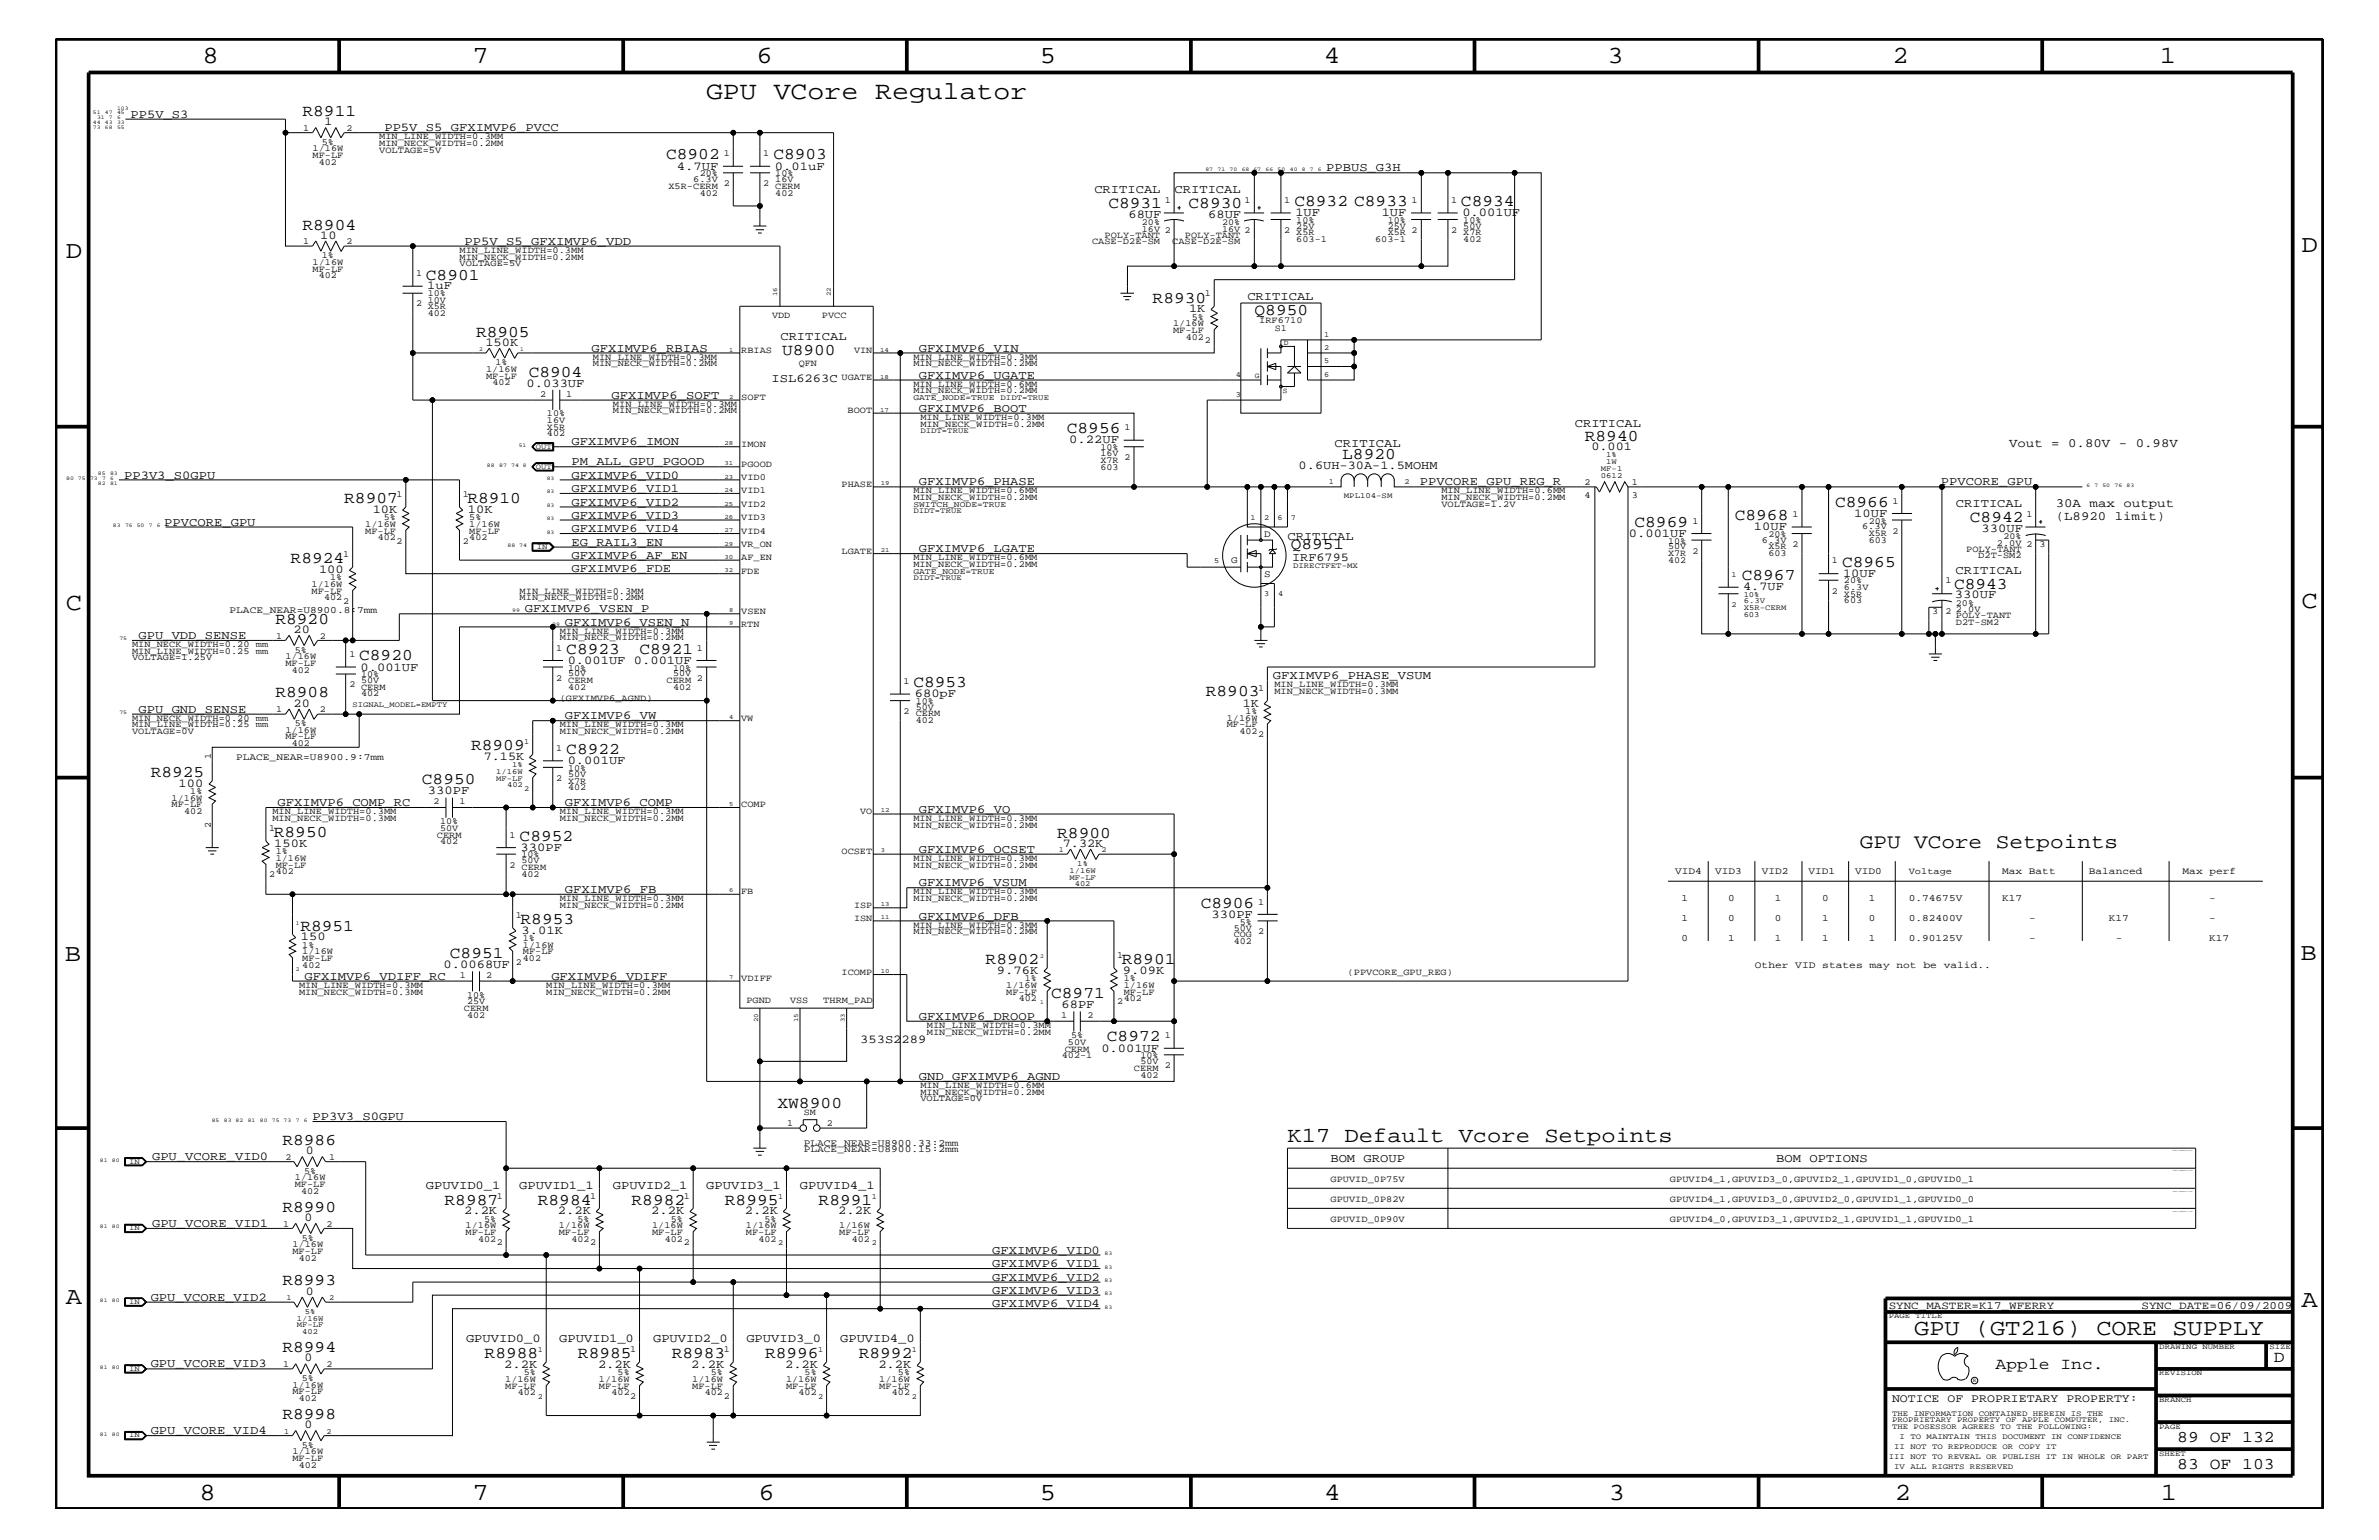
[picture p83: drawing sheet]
<svg xmlns="http://www.w3.org/2000/svg" width="432mm" height="279mm" viewBox="0 0 432 279" stroke-linecap="round" stroke-linejoin="round" font-family="sans-serif">
<defs><g id="words">
<text font-size="4.6" x="128.1" y="18">GPU VCore Regulator</text>
<g font-size="4.5">
<text x="36.7" y="11.5">8</text>
<text x="85.8" y="11.5">7</text>
<text x="137.3" y="11.5">6</text>
<text x="188.7" y="11.5">5</text>
<text x="240.3" y="11.5">4</text>
<text x="291.8" y="11.5">3</text>
<text x="343.5" y="11.5">2</text>
<text x="392" y="11.5">1</text>
<text x="11.9" y="46.8">D</text>
<text x="417.7" y="45.7">D</text>
<text x="11.9" y="110.6">C</text>
<text x="417.7" y="110.3">C</text>
<text x="11.8" y="174.3">B</text>
<text x="417.6" y="174.2">B</text>
<text x="11.9" y="236.7">A</text>
<text x="417.7" y="237.1">A</text>
<text x="36.2" y="272.1">8</text>
<text x="85.8" y="272.1">7</text>
<text x="137.7" y="272.1">6</text>
<text x="188.7" y="272.1">5</text>
<text x="240.4" y="272.1">4</text>
<text x="292" y="272.1">3</text>
<text x="343.9" y="272.1">2</text>
<text x="392.2" y="272.1">1</text>
</g>
<text font-size="4.1" x="347.4" y="242.3">GPU (GT216) CORE SUPPLY</text>
<text font-size="3.9" x="233.7" y="207.1">K17 Default Vcore Setpoints</text>
<text font-size="3.7" x="337.6" y="153.8">GPU VCore Setpoints</text>
<g font-size="3">
<text x="54.9" y="21">R8911</text>
<text x="120.9" y="28.9">C8902</text>
<text x="140.4" y="28.9">C8903</text>
<text x="54.9" y="41.7">R8904</text>
<text x="201.2" y="37.8">C8931</text>
<text x="215.7" y="37.8">C8930</text>
<text x="234.9" y="37.4">C8932 C8933</text>
<text x="265.2" y="37.4">C8934</text>
<text x="77.3" y="50.7">C8901</text>
<text x="209.2" y="54.9">R8930</text>
<text x="227.7" y="57.2">Q8950</text>
<text x="86.4" y="61.1">R8905</text>
<text x="141.9" y="64.5">U8900</text>
<text x="96" y="68.4">C8904</text>
<text x="193.6" y="78.6">C8956</text>
<text x="243.6" y="83.3">L8920</text>
<text x="287.7" y="80">R8940</text>
<text x="62.5" y="91.2">R8907</text>
<text x="84.8" y="91.2">R8910</text>
<text x="296.7" y="95.6">C8969</text>
<text x="314.9" y="94.3">C8968</text>
<text x="333.1" y="92">C8966</text>
<text x="357.5" y="94.8">C8942</text>
<text x="234.3" y="99.7">Q8951</text>
<text x="52.7" y="102.1">R8924</text>
<text x="316.1" y="105.3">C8967</text>
<text x="334.3" y="102.9">C8965</text>
<text x="354.7" y="106.9">C8943</text>
<text x="50" y="113.1">R8920</text>
<text x="65.2" y="119.8">C8920</text>
<text x="102.8" y="118.6">C8923</text>
<text x="116.1" y="118.6">C8921</text>
<text x="165.8" y="124.7">C8953</text>
<text x="50" y="126.5">R8908</text>
<text x="218.9" y="126.4">R8903</text>
<text x="85.5" y="136.1">R8909</text>
<text x="102.8" y="136.8">C8922</text>
<text x="27.3" y="140.9">R8925</text>
<text x="76.6" y="142.3">C8950</text>
<text x="49.7" y="151.8">R8950</text>
<text x="94.3" y="152.6">C8952</text>
<text x="191.9" y="152">R8900</text>
<text x="94.5" y="167.6">R8953</text>
<text x="217.9" y="164.7">C8906</text>
<text x="54.5" y="168.9">R8951</text>
<text x="81.7" y="173.8">C8951</text>
<text x="178.9" y="174.9">R8902</text>
<text x="203.6" y="174.9">R8901</text>
<text x="190.8" y="181">C8971</text>
<text x="200.9" y="188.9">C8972</text>
<text x="141.1" y="200.9">XW8900</text>
<text x="51.3" y="207.7">R8986</text>
<text x="51.3" y="219.8">R8990</text>
<text x="80.7" y="218.6">R8987</text>
<text x="97.6" y="218.6">R8984</text>
<text x="114.6" y="218.6">R8982</text>
<text x="131.6" y="218.6">R8995</text>
<text x="148.6" y="218.6">R8991</text>
<text x="51.3" y="233.2">R8993</text>
<text x="51.3" y="245.3">R8994</text>
<text x="88" y="246.4">R8988</text>
<text x="104.9" y="246.4">R8985</text>
<text x="121.9" y="246.4">R8983</text>
<text x="138.9" y="246.4">R8996</text>
<text x="155.9" y="246.4">R8992</text>
<text x="362.2" y="248.4">Apple Inc.</text>
<text x="412.7" y="247.1">D</text>
<text x="51.3" y="257.4">R8998</text>
<text x="395.2" y="261.6">89 OF 132</text>
<text x="395.2" y="266.6">83 OF 103</text>
</g>
<g font-size="2.3">
<text x="364.7" y="81.1">Vout = 0.80V - 0.98V</text>
<text x="373.1" y="92">30A max output</text>
<text x="373.1" y="94.3">(L8920 limit)</text>
</g>
<g font-size="2.2">
<text x="23.7" y="21.4">PP5V_S3</text>
<text x="58.9" y="22.7">1</text>
<text x="69.8" y="23.8">PP5V_S5_GFXIMVP6_PVCC</text>
<text x="122.9" y="30.8">4.7UF</text>
<text x="140.6" y="30.8">0.01uF</text>
<text x="198.6" y="35">CRITICAL</text>
<text x="213.2" y="35">CRITICAL</text>
<text x="240.7" y="31.1">PPBUS_G3H</text>
<text x="204.8" y="39.5">68UF</text>
<text x="219.3" y="39.5">68UF</text>
<text x="235.1" y="39.2">1UF</text>
<text x="250.8" y="39.2">1UF</text>
<text x="265.4" y="39.2">0.001UF</text>
<text x="58.1" y="43.4">10</text>
<text x="84.3" y="44.4">PP5V_S5_GFXIMVP6_VDD</text>
<text x="77.6" y="52.5">1uF</text>
<text x="215.8" y="56.7">1K</text>
<text x="226.4" y="54.4">CRITICAL</text>
<text x="88.1" y="62.8">150K</text>
<text x="107.4" y="63.9">GFXIMVP6_RBIAS</text>
<text x="141.6" y="61.7">CRITICAL</text>
<text x="166.8" y="63.9">GFXIMVP6_VIN</text>
<text x="95.6" y="70.1">0.033UF</text>
<text x="140" y="69.4">ISL6263C</text>
<text x="166.8" y="68.7">GFXIMVP6_UGATE</text>
<text x="111" y="72.3">GFXIMVP6_SOFT</text>
<text x="166.8" y="74.7">GFXIMVP6_BOOT</text>
<text x="285.8" y="77.4">CRITICAL</text>
<text x="103.7" y="80.8">GFXIMVP6_IMON</text>
<text x="194.1" y="80.5">0.22UF</text>
<text x="242.2" y="81.1">CRITICAL</text>
<text x="288.8" y="81.6">0.001</text>
<text x="22.5" y="86.9">PP3V3_S0GPU</text>
<text x="103.7" y="86.9">GFXIMVP6_VID0</text>
<text x="103.7" y="89.3">GFXIMVP6_VID1</text>
<text x="103.7" y="84.4">PM_ALL_GPU_PGOOD</text>
<text x="166.8" y="88.1">GFXIMVP6_PHASE</text>
<text x="235.7" y="85">0.6UH-30A-1.5MOHM</text>
<text x="257.7" y="88.1">PPVCORE_GPU_REG_R</text>
<text x="352.3" y="88.1">PPVCORE_GPU</text>
<text x="29.8" y="95.4">PPVCORE_GPU</text>
<text x="67.6" y="93.1">10K</text>
<text x="84.9" y="93.1">10K</text>
<text x="103.7" y="91.7">GFXIMVP6_VID2</text>
<text x="103.7" y="94.2">GFXIMVP6_VID3</text>
<text x="336.5" y="93.8">10UF</text>
<text x="355" y="92">CRITICAL</text>
<text x="103.7" y="101.4">GFXIMVP6_AF_EN</text>
<text x="103.7" y="99">EG_RAIL3_EN</text>
<text x="103.7" y="96.5">GFXIMVP6_VID4</text>
<text x="166.8" y="100.2">GFXIMVP6_LGATE</text>
<text x="233.7" y="98">CRITICAL</text>
<text x="234.5" y="101.7">IRF6795</text>
<text x="295.7" y="97.4">0.001UF</text>
<text x="318.3" y="96.2">10UF</text>
<text x="359.7" y="96.5">330UF</text>
<text x="57.9" y="104">100</text>
<text x="103.7" y="103.8">GFXIMVP6_FDE</text>
<text x="316.4" y="107.1">4.7UF</text>
<text x="334.5" y="104.7">10UF</text>
<text x="354.9" y="104.1">CRITICAL</text>
<text x="95.2" y="111.1">GFXIMVP6_VSEN_P</text>
<text x="102.5" y="113.6">GFXIMVP6_VSEN_N</text>
<text x="354.8" y="108.6">330UF</text>
<text x="25.1" y="115.9">GPU_VDD_SENSE</text>
<text x="53.3" y="114.8">20</text>
<text x="65.4" y="121.7">0.001UF</text>
<text x="103" y="120.4">0.001UF 0.001UF</text>
<text x="231.1" y="123.2">GFXIMVP6_PHASE_VSUM</text>
<text x="25.1" y="129.3">GPU_GND_SENSE</text>
<text x="53.3" y="128.2">20</text>
<text x="102.5" y="130.5">GFXIMVP6_VW</text>
<text x="166" y="126.5">680pF</text>
<text x="225.6" y="128.2">1K</text>
<text x="87.8" y="137.9">7.15K</text>
<text x="32.4" y="142.8">100</text>
<text x="103" y="138.6">0.001UF</text>
<text x="50.4" y="146.2">GFXIMVP6_COMP_RC</text>
<text x="77.7" y="144">330PF</text>
<text x="102.5" y="146.2">GFXIMVP6_COMP</text>
<text x="166.8" y="147.5">GFXIMVP6_VO</text>
<text x="49.8" y="153.7">150K</text>
<text x="94.5" y="154.4">330PF</text>
<text x="166.8" y="154.7">GFXIMVP6_OCSET</text>
<text x="192.9" y="153.7">7.32K</text>
<text x="102.5" y="162">GFXIMVP6_FB</text>
<text x="166.8" y="160.8">GFXIMVP6_VSUM</text>
<text x="166.8" y="166.9">GFXIMVP6_DFB</text>
<text x="219.9" y="166.5">330PF</text>
<text x="54.6" y="170.6">150</text>
<text x="94.7" y="169.4">3.01K</text>
<text x="55.3" y="177.7">GFXIMVP6_VDIFF_RC</text>
<text x="80.5" y="175.6">0.0068UF</text>
<text x="100.1" y="177.7">GFXIMVP6_VDIFF</text>
<text x="180.9" y="176.7">9.76K</text>
<text x="203.8" y="176.7">9.09K</text>
<text x="166.8" y="185">GFXIMVP6_DROOP</text>
<text x="192.7" y="182.9">68PF</text>
<text x="156.1" y="189.2">353S2289</text>
<text x="199.9" y="190.8">0.001UF</text>
<text x="166.8" y="195.9">GND_GFXIMVP6_AGND</text>
<text x="56.7" y="203.2">PP3V3_S0GPU</text>
<text x="55.5" y="209.4">0</text>
<text x="27.6" y="210.5">GPU_VCORE_VID0</text>
<text x="77.3" y="215.7">GPUVID0_1</text>
<text x="94.2" y="215.7">GPUVID1_1</text>
<text x="111.3" y="215.7">GPUVID2_1</text>
<text x="128.2" y="215.7">GPUVID3_1</text>
<text x="145.2" y="215.7">GPUVID4_1</text>
<text x="241.5" y="210.8">BOM GROUP</text>
<text x="322.4" y="210.8">BOM OPTIONS</text>
<text x="55.2" y="221.5">0</text>
<text x="84.2" y="220.3">2.2K</text>
<text x="101.3" y="220.3">2.2K</text>
<text x="118.2" y="220.3">2.2K</text>
<text x="135.2" y="220.3">2.2K</text>
<text x="152.1" y="220.3">2.2K</text>
<text x="27.6" y="222.6">GPU_VCORE_VID1</text>
<text x="180.1" y="227.5">GFXIMVP6_VID0</text>
<text x="180.1" y="232.4">GFXIMVP6_VID2</text>
<text x="180.1" y="229.9">GFXIMVP6_VID1</text>
<text x="27.3" y="236">GPU_VCORE_VID2</text>
<text x="55.5" y="234.9">0</text>
<text x="180.1" y="234.7">GFXIMVP6_VID3</text>
<text x="180.1" y="237.2">GFXIMVP6_VID4</text>
<text x="84.6" y="243.5">GPUVID0_0</text>
<text x="101.5" y="243.5">GPUVID1_0</text>
<text x="118.5" y="243.5">GPUVID2_0</text>
<text x="135.5" y="243.5">GPUVID3_0</text>
<text x="152.5" y="243.5">GPUVID4_0</text>
<text x="27.3" y="248.1">GPU_VCORE_VID3</text>
<text x="55.2" y="247">0</text>
<text x="91.5" y="248.2">2.2K</text>
<text x="108.5" y="248.2">2.2K</text>
<text x="125.5" y="248.2">2.2K</text>
<text x="142.5" y="248.2">2.2K</text>
<text x="159.4" y="248.2">2.2K</text>
<text x="27.3" y="260.2">GPU_VCORE_VID4</text>
<text x="55.2" y="259.1">0</text>
</g>
<text font-size="2.1" x="343.4" y="254.4">NOTICE OF PROPRIETARY PROPERTY:</text>
<g font-size="2">
<text x="342.8" y="237.4">SYNC_MASTER=K17_WFERRY</text>
<text x="388.7" y="237.4">SYNC_DATE=06/09/2009</text>
</g>
<g font-size="1.8">
<text x="229.4" y="97.4">D</text>
<text x="223.4" y="102.2">G</text>
<text x="229.4" y="104.7">S</text>
<text x="41.7" y="111.2">PLACE_NEAR=U8900.8:7mm</text>
<text x="42.8" y="137.9">PLACE_NEAR=U8900.9:7mm</text>
<text x="304" y="158.6">VID4</text>
<text x="311.3" y="158.6">VID3</text>
<text x="319.8" y="158.6">VID2</text>
<text x="328.3" y="158.6">VID1</text>
<text x="336.7" y="158.6">VID0</text>
<text x="363.4" y="158.6">Max Batt</text>
<text x="379.1" y="158.6">Balanced</text>
<text x="396.2" y="158.6">Max perf</text>
<text x="305.2" y="163.5">1</text>
<text x="305.2" y="167.1">1</text>
<text x="313.7" y="163.5">0</text>
<text x="313.7" y="167.1">0</text>
<text x="322.2" y="167.1">0</text>
<text x="322.2" y="163.5">1</text>
<text x="330.7" y="167.1">1</text>
<text x="330.7" y="163.5">0</text>
<text x="339.2" y="163.5">1</text>
<text x="339.2" y="167.1">0</text>
<text x="346.5" y="163.5">0.74675V</text>
<text x="346.5" y="167.1">0.82400V</text>
<text x="363.4" y="163.5">K17</text>
<text x="368.3" y="167.1">-</text>
<text x="382.8" y="167.1">K17</text>
<text x="401" y="163.5">-</text>
<text x="401" y="167.1">-</text>
<text x="305.2" y="170.7">0</text>
<text x="313.7" y="170.7">1</text>
<text x="322.2" y="170.7">1</text>
<text x="330.7" y="170.7">1</text>
<text x="339.2" y="170.7">1</text>
<text x="346.5" y="170.7">0.90125V</text>
<text x="368.3" y="170.7">-</text>
<text x="384" y="170.7">-</text>
<text x="401" y="170.7">K17</text>
<text x="318.5" y="175.6">Other VID states may not be valid..</text>
<text x="145.9" y="207.9">PLACE_NEAR=U8900.33:2mm</text>
<text x="145.9" y="209.1">PLACE_NEAR=U8900.15:2mm</text>
</g>
<g font-size="1.7">
<text x="55" y="23.7">1</text>
<text x="62.9" y="23.7">2</text>
<text x="56.7" y="28.6">MF-LF</text>
<text x="56.7" y="27.5">1/16W</text>
<text x="57.9" y="29.9">402</text>
<text x="58.4" y="26.3">5%</text>
<text x="68.8" y="26.5">MIN_NECK_WIDTH=0.2MM</text>
<text x="68.8" y="27.7">VOLTAGE=5V</text>
<text x="68.8" y="25.3">MIN_LINE_WIDTH=0.3MM</text>
<text x="131.4" y="28.3">1</text>
<text x="138.5" y="28.3">1</text>
<text x="121.3" y="34.2">X5R-CERM</text>
<text x="125.8" y="33">6.3V</text>
<text x="127" y="31.9">20%</text>
<text x="127" y="35.5">402</text>
<text x="131.4" y="33.7">2</text>
<text x="138.5" y="33.7">2</text>
<text x="140.7" y="34.2">CERM</text>
<text x="140.7" y="35.5">402</text>
<text x="140.7" y="31.9">10%</text>
<text x="140.7" y="33">16V</text>
<text x="207.3" y="40.8">20%</text>
<text x="211.4" y="36.8">1</text>
<text x="221.8" y="40.8">20%</text>
<text x="225.9" y="36.8">1</text>
<text x="233.1" y="36.8">1</text>
<text x="235.3" y="40.4">10%</text>
<text x="235.3" y="41.5">25V</text>
<text x="251.9" y="41.5">25V</text>
<text x="251.9" y="40.4">10%</text>
<text x="256.2" y="36.8">1</text>
<text x="263.4" y="36.8">1</text>
<text x="265.6" y="40.4">10%</text>
<text x="265.6" y="41.5">50V</text>
<text x="55" y="44.3">1</text>
<text x="58.4" y="46.8">1%</text>
<text x="62.9" y="44.3">2</text>
<text x="83.4" y="45.9">MIN_LINE_WIDTH=0.3MM</text>
<text x="83.4" y="47.1">MIN_NECK_WIDTH=0.2MM</text>
<text x="198.2" y="44.3">CASE-D2E-SM</text>
<text x="200.5" y="43.1">POLY-TANT</text>
<text x="207.3" y="42">16V 2</text>
<text x="212.8" y="44.3">CASE-D2E-SM</text>
<text x="215.1" y="43.1">POLY-TANT</text>
<text x="221.8" y="42">16V 2</text>
<text x="233.1" y="42.3">2 X5R</text>
<text x="235.3" y="44">603-1</text>
<text x="249.6" y="44">603-1</text>
<text x="251.9" y="42.7">X5R 2</text>
<text x="263.4" y="42.3">2</text>
<text x="265.6" y="44">402</text>
<text x="265.6" y="42.7">X7R</text>
<text x="56.7" y="48">1/16W</text>
<text x="56.7" y="49.3">MF-LF</text>
<text x="57.9" y="50.5">402</text>
<text x="75.5" y="50.2">1</text>
<text x="77.6" y="53.8">10%</text>
<text x="83.4" y="48.3">VOLTAGE=5V</text>
<text x="218.7" y="53.8">1</text>
<text x="75.5" y="55.6">2</text>
<text x="77.6" y="57.3">402</text>
<text x="77.6" y="54.9">10V</text>
<text x="77.6" y="56.1">X5R</text>
<text x="140.1" y="57.7">VDD</text>
<text x="149.2" y="57.7">PVCC</text>
<text x="212.9" y="59.2">1/16W</text>
<text x="216.3" y="58">5%</text>
<text x="228.6" y="58.6">IRF6710</text>
<text x="107.6" y="65.3">MIN_LINE_WIDTH=0.3MM</text>
<text x="134.5" y="64">RBIAS</text>
<text x="155" y="64">VIN</text>
<text x="165.8" y="65.3">MIN_LINE_WIDTH=0.3MM</text>
<text x="212.9" y="60.4">MF-LF</text>
<text x="215.2" y="61.7">402</text>
<text x="218.7" y="62.3">2</text>
<text x="231.4" y="60.1">S1</text>
<text x="88.2" y="68.7">MF-LF</text>
<text x="88.2" y="67.5">1/16W</text>
<text x="89.4" y="69.9">402</text>
<text x="89.9" y="66.2">1%</text>
<text x="98" y="72">2</text>
<text x="102.8" y="72">1</text>
<text x="107.6" y="66.5">MIN_NECK_WIDTH=0.2MM</text>
<text x="145" y="66.4">QFN</text>
<text x="152.7" y="68.9">UGATE</text>
<text x="165.8" y="66.5">MIN_NECK_WIDTH=0.2MM</text>
<text x="165.8" y="70.1">MIN_LINE_WIDTH=0.6MM</text>
<text x="165.8" y="71.3">MIN_NECK_WIDTH=0.2MM</text>
<text x="99.3" y="75.6">10%</text>
<text x="99.3" y="76.8">16V</text>
<text x="111.3" y="73.8">MIN_LINE_WIDTH=0.3MM</text>
<text x="111.3" y="75">MIN_NECK_WIDTH=0.2MM</text>
<text x="134.5" y="72.6">SOFT</text>
<text x="153.8" y="75">BOOT</text>
<text x="167" y="76.2">MIN_LINE_WIDTH=0.3MM</text>
<text x="167" y="77.4">MIN_NECK_WIDTH=0.2MM</text>
<text x="99.3" y="78">X5R</text>
<text x="99.3" y="79.2">402</text>
<text x="134.5" y="81.1">IMON</text>
<text x="199.7" y="81.6">10%</text>
<text x="199.7" y="83.9">X7R</text>
<text x="199.7" y="82.7">16V</text>
<text x="204.1" y="78">1</text>
<text x="204.1" y="83.5">2</text>
<text x="134.5" y="84.7">PGOOD</text>
<text x="134.5" y="89.5">VID1</text>
<text x="134.5" y="87.1">VID0</text>
<text x="152.7" y="88.3">PHASE</text>
<text x="165.8" y="89.5">MIN_LINE_WIDTH=0.6MM</text>
<text x="199.7" y="85.2">603</text>
<text x="261.6" y="89.5">MIN_LINE_WIDTH=0.6MM</text>
<text x="287.6" y="88">2</text>
<text x="296.2" y="88">1</text>
<text x="66.3" y="95.6">1/16W</text>
<text x="69.7" y="94.3">5%</text>
<text x="72" y="90.1">1</text>
<text x="84" y="90.1">1</text>
<text x="85.2" y="94.3">5%</text>
<text x="85.2" y="95.6">1/16W</text>
<text x="134.5" y="94.3">VID3</text>
<text x="134.5" y="92">VID2</text>
<text x="165.8" y="90.7">MIN_NECK_WIDTH=0.2MM</text>
<text x="261.6" y="90.7">MIN_NECK_WIDTH=0.2MM</text>
<text x="261.6" y="92">VOLTAGE=1.2V</text>
<text x="287.6" y="90.3">4</text>
<text x="296.2" y="90.3">3</text>
<text x="307.2" y="95">1</text>
<text x="325.4" y="93.8">1</text>
<text x="339.2" y="95">20%</text>
<text x="343.5" y="91.4">1</text>
<text x="367.8" y="93.8">1</text>
<text x="62.3" y="101">1</text>
<text x="66.3" y="96.8">MF-LF</text>
<text x="68.6" y="98">402</text>
<text x="72" y="98.7">2</text>
<text x="84" y="98.7">2</text>
<text x="85.2" y="96.8">MF-LF</text>
<text x="85.2" y="98">402</text>
<text x="134.5" y="101.6">AF_EN</text>
<text x="134.5" y="99.3">VR_ON</text>
<text x="134.5" y="96.8">VID4</text>
<text x="152.7" y="100.4">LGATE</text>
<text x="165.8" y="101.6">MIN_LINE_WIDTH=0.6MM</text>
<text x="302.8" y="98.7">10%</text>
<text x="302.8" y="99.7">50V</text>
<text x="302.8" y="101">X7R</text>
<text x="307.2" y="100.4">2</text>
<text x="319.8" y="98.5">6.3V</text>
<text x="321" y="97.4">20%</text>
<text x="321" y="99.7">X5R 2</text>
<text x="321" y="101">603</text>
<text x="338" y="96">6.3V</text>
<text x="339.2" y="97.3">X5R</text>
<text x="339.2" y="98.5">603</text>
<text x="343.5" y="96.8">2</text>
<text x="356.9" y="100.1">POLY-TANT</text>
<text x="359.1" y="101.3">D2T-SM2</text>
<text x="362.5" y="99">2.0V 2</text>
<text x="363.6" y="97.7">20%</text>
<text x="370.2" y="99.3">3</text>
<text x="56.6" y="107.7">MF-LF</text>
<text x="56.6" y="106.5">1/16W</text>
<text x="59.9" y="105.3">1%</text>
<text x="94.3" y="107.7">MIN_LINE_WIDTH=0.3MM</text>
<text x="134.5" y="104.1">FDE</text>
<text x="165.8" y="102.9">MIN_NECK_WIDTH=0.2MM</text>
<text x="302.8" y="102.1">402</text>
<text x="332.5" y="102.2">1</text>
<text x="332.5" y="107.7">2</text>
<text x="334.7" y="105.9">20%</text>
<text x="334.7" y="107">6.3V</text>
<text x="353.1" y="105.9">1</text>
<text x="58.8" y="108.9">402</text>
<text x="62.3" y="109.5">2</text>
<text x="94.3" y="108.9">MIN_NECK_WIDTH=0.2MM</text>
<text x="134.5" y="113.7">RTN</text>
<text x="134.5" y="111.4">VSEN</text>
<text x="334.7" y="108.2">X5R</text>
<text x="334.7" y="109.4">603</text>
<text x="350.7" y="111.4">3</text>
<text x="353.1" y="111.4">2</text>
<text x="355" y="112.2">POLY-TANT</text>
<text x="355" y="113.4">D2T-SM2</text>
<text x="355" y="109.9">20%</text>
<text x="355" y="111.1">2.0V</text>
<text x="24" y="119.8">VOLTAGE=1.25V</text>
<text x="24" y="117.4">MIN_NECK_WIDTH=0.20 mm</text>
<text x="24" y="118.6">MIN_LINE_WIDTH=0.25 mm</text>
<text x="50.1" y="115.9">1</text>
<text x="51.8" y="119.6">1/16W</text>
<text x="53.5" y="118.4">5%</text>
<text x="58.1" y="115.9">2</text>
<text x="63.4" y="119.2">1</text>
<text x="100.9" y="118.1">1</text>
<text x="101.6" y="115">MIN_LINE_WIDTH=0.3MM</text>
<text x="101.6" y="116.2">MIN_NECK_WIDTH=0.2MM</text>
<text x="126.5" y="118.1">1</text>
<text x="51.8" y="120.8">MF-LF</text>
<text x="53" y="122">402</text>
<text x="63.4" y="124.7">2</text>
<text x="65.5" y="122.9">10%</text>
<text x="65.5" y="125.2">CERM</text>
<text x="65.5" y="124">50V</text>
<text x="100.9" y="123.5">2</text>
<text x="103.1" y="124">CERM</text>
<text x="103.1" y="121.7">10%</text>
<text x="103.1" y="122.7">50V</text>
<text x="103.1" y="125.2">402</text>
<text x="121" y="124">CERM</text>
<text x="122.2" y="125.2">402</text>
<text x="122.2" y="121.7">10%</text>
<text x="122.2" y="122.7">50V</text>
<text x="126.5" y="123.5">2</text>
<text x="164" y="124.1">1</text>
<text x="228.3" y="125.3">1</text>
<text x="231.3" y="125.9">MIN_NECK_WIDTH=0.3MM</text>
<text x="231.3" y="124.7">MIN_LINE_WIDTH=0.3MM</text>
<text x="24" y="130.8">MIN_NECK_WIDTH=0.20 mm</text>
<text x="24" y="131.9">MIN_LINE_WIDTH=0.25 mm</text>
<text x="50.1" y="129.1">1</text>
<text x="53.5" y="131.7">5%</text>
<text x="58.1" y="129.1">2</text>
<text x="65.5" y="126.4">402</text>
<text x="101.6" y="127.1">(GFXIMVP6_AGND)</text>
<text x="101.6" y="131.9">MIN_LINE_WIDTH=0.3MM</text>
<text x="134.5" y="130.8">VW</text>
<text x="164" y="129.6">2</text>
<text x="166.2" y="127.7">10%</text>
<text x="166.2" y="130">CERM</text>
<text x="166.2" y="128.8">50V</text>
<text x="166.2" y="131.3">402</text>
<text x="222.7" y="131.9">MF-LF</text>
<text x="222.7" y="130.8">1/16W</text>
<text x="226.1" y="129.6">1%</text>
<text x="24" y="133.2">VOLTAGE=0V</text>
<text x="38.3" y="137.8" transform="rotate(-90 38.3 137.8)">1</text>
<text x="51.8" y="134.1">MF-LF</text>
<text x="51.8" y="133">1/16W</text>
<text x="53" y="135.3">402</text>
<text x="100.9" y="136.2">1</text>
<text x="101.6" y="133.2">MIN_NECK_WIDTH=0.2MM</text>
<text x="225" y="133.2">402</text>
<text x="228.3" y="133.8">2</text>
<text x="100.9" y="141.7">2</text>
<text x="103.1" y="142.2">X7R</text>
<text x="103.1" y="143.4">402</text>
<text x="103.1" y="139.8">10%</text>
<text x="103.1" y="140.9">50V</text>
<text x="31.2" y="145.3">1/16W</text>
<text x="31.2" y="146.5">MF-LF</text>
<text x="33.4" y="147.7">402</text>
<text x="34.5" y="144">1%</text>
<text x="49.4" y="147.7">MIN_LINE_WIDTH=0.3MM</text>
<text x="49.4" y="149">MIN_NECK_WIDTH=0.3MM</text>
<text x="78.7" y="145.9">2</text>
<text x="79.9" y="149.5">10%</text>
<text x="83.4" y="145.9">1</text>
<text x="101.6" y="149">MIN_NECK_WIDTH=0.2MM</text>
<text x="101.6" y="147.7">MIN_LINE_WIDTH=0.3MM</text>
<text x="134.5" y="146.5">COMP</text>
<text x="156.1" y="147.7">VO</text>
<text x="165.8" y="149">MIN_LINE_WIDTH=0.3MM</text>
<text x="38.3" y="150.3" transform="rotate(-90 38.3 150.3)">2</text>
<text x="48.9" y="150.7">1</text>
<text x="50" y="155">1%</text>
<text x="79.3" y="152">CERM</text>
<text x="79.9" y="150.7">50V</text>
<text x="79.9" y="153.2">402</text>
<text x="92.5" y="152">1</text>
<text x="94.7" y="155.6">10%</text>
<text x="152.7" y="155">OCSET</text>
<text x="165.8" y="150.1">MIN_NECK_WIDTH=0.2MM</text>
<text x="48.9" y="159.2">2</text>
<text x="50" y="157.4">MF-LF</text>
<text x="50" y="158.6">402</text>
<text x="50" y="156.2">1/16W</text>
<text x="92.5" y="157.4">2</text>
<text x="94.7" y="159.1">402</text>
<text x="94.7" y="156.7">50V</text>
<text x="94.7" y="157.9">CERM</text>
<text x="165.8" y="157.4">MIN_NECK_WIDTH=0.2MM</text>
<text x="165.8" y="156.2">MIN_LINE_WIDTH=0.3MM</text>
<text x="346.5" y="158.6">Voltage</text>
<text x="93.6" y="166.5">1</text>
<text x="101.6" y="164.7">MIN_NECK_WIDTH=0.2MM</text>
<text x="101.6" y="163.5">MIN_LINE_WIDTH=0.3MM</text>
<text x="134.5" y="162.2">FB</text>
<text x="155" y="167.1">ISN</text>
<text x="155" y="164.7">ISP</text>
<text x="165.8" y="162.2">MIN_LINE_WIDTH=0.3MM</text>
<text x="165.8" y="163.5">MIN_NECK_WIDTH=0.2MM</text>
<text x="225" y="167.8">5%</text>
<text x="228.3" y="164.1">1</text>
<text x="54.9" y="173.2">1/16W</text>
<text x="54.9" y="172">1%</text>
<text x="94.9" y="172">1/16W</text>
<text x="94.9" y="170.7">1%</text>
<text x="94.9" y="173.2">MF-LF</text>
<text x="165.8" y="168.3">MIN_LINE_WIDTH=0.3MM</text>
<text x="165.8" y="169.5">MIN_NECK_WIDTH=0.2MM</text>
<text x="202.8" y="173.8">1</text>
<text x="223.9" y="168.9">50V</text>
<text x="223.9" y="170">COG</text>
<text x="223.9" y="171.2">402</text>
<text x="228.3" y="169.5">2</text>
<text x="54.3" y="179.3">MIN_LINE_WIDTH=0.3MM</text>
<text x="54.9" y="174.4">MF-LF</text>
<text x="54.9" y="175.6">402</text>
<text x="83.5" y="177.4">1</text>
<text x="88.2" y="177.4">2</text>
<text x="93.6" y="175">2</text>
<text x="94.9" y="174.4">402</text>
<text x="99.1" y="179.3">MIN_LINE_WIDTH=0.3MM</text>
<text x="134.5" y="178">VDIFF</text>
<text x="152.7" y="176.8">ICOMP</text>
<text x="182.6" y="179.3">1/16W</text>
<text x="186" y="178">1%</text>
<text x="204" y="179.3">1/16W</text>
<text x="204" y="178">1%</text>
<text x="244.6" y="176.8">(PPVCORE_GPU_REG)</text>
<text x="54.3" y="180.5">MIN_NECK_WIDTH=0.3MM</text>
<text x="84.2" y="183.5">CERM</text>
<text x="84.8" y="182.2">25V</text>
<text x="84.8" y="181">10%</text>
<text x="84.8" y="184.7">402</text>
<text x="99.1" y="180.5">MIN_NECK_WIDTH=0.2MM</text>
<text x="135.5" y="182.1">PGND</text>
<text x="143.4" y="182.1">VSS</text>
<text x="149.4" y="182.1">THRM_PAD</text>
<text x="182.6" y="180.5">MF-LF</text>
<text x="184.9" y="181.6">402</text>
<text x="192.6" y="184.7">1</text>
<text x="197.4" y="184.7">2</text>
<text x="202.8" y="182.2">2</text>
<text x="204" y="180.5">MF-LF</text>
<text x="204" y="181.6">402</text>
<text x="168.2" y="187.7">MIN_NECK_WIDTH=0.2MM</text>
<text x="168.2" y="186.5">MIN_LINE_WIDTH=0.3MM</text>
<text x="192.7" y="192">402-1</text>
<text x="193.3" y="190.8">CERM</text>
<text x="193.8" y="189.5">50V</text>
<text x="194.4" y="188.3">5%</text>
<text x="207" y="192">10%</text>
<text x="211.4" y="188.3">1</text>
<text x="167" y="197.4">MIN_LINE_WIDTH=0.6MM</text>
<text x="205.8" y="194.3">CERM</text>
<text x="207" y="193.1">50V</text>
<text x="207" y="195.5">402</text>
<text x="211.4" y="193.7">2</text>
<text x="145.9" y="202.3">SM</text>
<text x="167" y="199.8">VOLTAGE=0V</text>
<text x="167" y="198.7">MIN_NECK_WIDTH=0.2MM</text>
<text x="142.9" y="204.3">1</text>
<text x="150.1" y="204.3">2</text>
<text x="51.8" y="210.4">2</text>
<text x="53.5" y="214.2">1/16W</text>
<text x="53.5" y="215.3">MF-LF</text>
<text x="55.2" y="213">5%</text>
<text x="59.8" y="210.4">1</text>
<text x="241.5" y="214.4">GPUVID_0P75V</text>
<text x="303.1" y="214.4">GPUVID4_1,GPUVID3_0,GPUVID2_1,GPUVID1_0,GPUVID0_1</text>
<text x="54.7" y="216.6">402</text>
<text x="87.9" y="221.7">5%</text>
<text x="90.2" y="217.5">1</text>
<text x="104.8" y="221.7">5%</text>
<text x="107.1" y="217.5">1</text>
<text x="121.8" y="221.7">5%</text>
<text x="124.1" y="217.5">1</text>
<text x="138.8" y="221.7">5%</text>
<text x="241.5" y="221.7">GPUVID_0P90V</text>
<text x="241.5" y="218">GPUVID_0P82V</text>
<text x="303.1" y="221.7">GPUVID4_0,GPUVID3_1,GPUVID2_1,GPUVID1_1,GPUVID0_1</text>
<text x="303.1" y="218">GPUVID4_1,GPUVID3_0,GPUVID2_0,GPUVID1_1,GPUVID0_0</text>
<text x="51.4" y="222.5">1</text>
<text x="53.1" y="227.5">MF-LF</text>
<text x="53.1" y="226.3">1/16W</text>
<text x="54.8" y="225.1">5%</text>
<text x="59.3" y="222.5">2</text>
<text x="84.5" y="224.1">MF-LF</text>
<text x="84.5" y="222.9">1/16W</text>
<text x="86.8" y="225.3">402</text>
<text x="90.2" y="225.9">2</text>
<text x="101.4" y="222.9">1/16W</text>
<text x="101.4" y="224.1">MF-LF</text>
<text x="103.7" y="225.3">402</text>
<text x="107.1" y="225.9">2</text>
<text x="118.4" y="222.9">1/16W</text>
<text x="118.4" y="224.1">MF-LF</text>
<text x="120.6" y="225.3">402</text>
<text x="124.1" y="225.9">2</text>
<text x="135.4" y="224.1">MF-LF</text>
<text x="135.4" y="222.9">1/16W</text>
<text x="137.7" y="225.3">402</text>
<text x="152.3" y="222.9">1/16W</text>
<text x="152.3" y="224.1">MF-LF</text>
<text x="154.6" y="225.3">402</text>
<text x="54.2" y="228.7">402</text>
<text x="114.4" y="245.3">1</text>
<text x="131.4" y="245.3">1</text>
<text x="51.4" y="248">1</text>
<text x="53.1" y="251.7">1/16W</text>
<text x="54.8" y="250.6">5%</text>
<text x="59.3" y="248">2</text>
<text x="91.7" y="252">MF-LF</text>
<text x="91.7" y="250.7">1/16W</text>
<text x="95.1" y="249.5">5%</text>
<text x="108.7" y="252">MF-LF</text>
<text x="108.7" y="250.7">1/16W</text>
<text x="112.1" y="249.5">5%</text>
<text x="125.6" y="250.7">1/16W</text>
<text x="125.6" y="252">MF-LF</text>
<text x="129" y="249.5">5%</text>
<text x="142.7" y="250.7">1/16W</text>
<text x="142.7" y="252">MF-LF</text>
<text x="146" y="249.5">5%</text>
<text x="159.6" y="250.7">1/16W</text>
<text x="159.6" y="252">MF-LF</text>
<text x="163" y="249.5">5%</text>
<text x="53.1" y="252.9">MF-LF</text>
<text x="54.2" y="254.2">402</text>
<text x="94" y="253.2">402</text>
<text x="111" y="253.2">402</text>
<text x="114.4" y="253.8">2</text>
<text x="127.9" y="253.2">402</text>
<text x="131.4" y="253.8">2</text>
<text x="144.9" y="253.2">402</text>
<text x="161.9" y="253.2">402</text>
<text x="53.1" y="263.8">1/16W</text>
<text x="54.8" y="262.7">5%</text>
<text x="53.1" y="265">MF-LF</text>
<text x="54.2" y="266.3">402</text>
</g>
<g font-size="1.5">
<text x="165.8" y="72.6">GATE_NODE=TRUE</text>
<text x="165.8" y="92">SWITCH_NODE=TRUE</text>
<text x="165.8" y="104.1">GATE_NODE=TRUE</text>
</g>
<g font-size="1.4">
<text x="233" y="62.6">D</text>
<text x="240.4" y="63.4">2</text>
<text x="240.4" y="65.9">5</text>
<text x="240.4" y="61.1">1</text>
<text x="224.3" y="68.4">4</text>
<text x="224.3" y="72">3</text>
<text x="227.8" y="68.5">G</text>
<text x="232.8" y="71.3">S</text>
<text x="240.4" y="68.4">6</text>
<text x="181.6" y="72.6">DIDT=TRUE</text>
<text x="97.3" y="81.4">OUT</text>
<text x="167" y="78.6">DIDT=TRUE</text>
<text x="291.5" y="83">1%</text>
<text x="97.3" y="85">OUT</text>
<text x="241.2" y="87.7">1</text>
<text x="254.9" y="87.7">2</text>
<text x="290.6" y="86.6">0612</text>
<text x="290.6" y="85.4">MF-1</text>
<text x="291.5" y="84.2">1W</text>
<text x="165.8" y="93.2">DIDT=TRUE</text>
<text x="227" y="94.3">1</text>
<text x="229.4" y="94.3">2</text>
<text x="231.9" y="94.3">6</text>
<text x="234.3" y="94.3">7</text>
<text x="243.9" y="90.3">MPL104-SM</text>
<text x="97.5" y="99.6">IN</text>
<text x="165.8" y="105.3">DIDT=TRUE</text>
<text x="220.4" y="102.2">5</text>
<text x="234.7" y="103.1">DIRECTFET-MX</text>
<text x="314.3" y="104.7">1</text>
<text x="229.4" y="108.1">3</text>
<text x="232" y="108.1">4</text>
<text x="314.3" y="110.2">2</text>
<text x="316.5" y="111.9">603</text>
<text x="316.5" y="109.4">6.3V</text>
<text x="316.5" y="110.6">X5R-CERM</text>
<text x="316.5" y="108.3">10%</text>
<text x="64" y="128.3">SIGNAL_MODEL=EMPTY</text>
<text x="95.2" y="135">1</text>
<text x="90.1" y="140.4">1/16W</text>
<text x="90.1" y="141.7">MF-LF</text>
<text x="92" y="142.9">402</text>
<text x="93" y="139.2">1%</text>
<text x="95.2" y="143.5">2</text>
<text x="192.2" y="154.6">1</text>
<text x="199.9" y="154.6">2</text>
<text x="194.1" y="159.6">MF-LF</text>
<text x="194.1" y="158.4">1/16W</text>
<text x="195.1" y="160.8">402</text>
<text x="195.5" y="157.2">1%</text>
<text x="23.5" y="211.1">IN</text>
<text x="141.2" y="217.5">1</text>
<text x="158.2" y="217.5">1</text>
<text x="23.5" y="223.2">IN</text>
<text x="141.2" y="225.9">2</text>
<text x="158.2" y="225.9">2</text>
<text x="23.5" y="236.6">IN</text>
<text x="52" y="235.8">1</text>
<text x="53.9" y="239.6">1/16W</text>
<text x="55.3" y="238.4">5%</text>
<text x="59.8" y="235.8">2</text>
<text x="342.8" y="239.2">PAGE TITLE</text>
<text x="53.9" y="240.8">MF-LF</text>
<text x="54.9" y="242">402</text>
<text x="97.6" y="245.3">1</text>
<text x="148.5" y="245.3">1</text>
<text x="165.5" y="245.3">1</text>
<text x="391.9" y="244.7">DRAWING NUMBER</text>
<text x="411.9" y="244.7">SIZE</text>
<text x="23.5" y="248.7">IN</text>
<text x="391.9" y="249.5">REVISION</text>
<text x="97.6" y="253.8">2</text>
<text x="148.5" y="253.8">2</text>
<text x="165.5" y="253.8">2</text>
<text x="343.4" y="256.8">THE INFORMATION CONTAINED HEREIN IS THE</text>
<text x="391.9" y="254.4">BRANCH</text>
<text x="23.5" y="260.8">IN</text>
<text x="51.6" y="260.1">1</text>
<text x="59.3" y="260.1">2</text>
<text x="343.4" y="259.3">THE POSESSOR AGREES TO THE FOLLOWING:</text>
<text x="343.4" y="258">PROPRIETARY PROPERTY OF APPLE COMPUTER, INC.</text>
<text x="343.8" y="262.9">II NOT TO REPRODUCE OR COPY IT</text>
<text x="344.8" y="261.1">I TO MAINTAIN THIS DOCUMENT IN CONFIDENCE</text>
<text x="391.9" y="259.3">PAGE</text>
<text x="342.8" y="264.7">III NOT TO REVEAL OR PUBLISH IT IN WHOLE OR PART</text>
<text x="343.8" y="266.6">IV ALL RIGHTS RESERVED</text>
<text x="391.9" y="264.1">SHEET</text>
</g>
<g font-size="1.2">
<text x="141.1" y="53.8" transform="rotate(-90 141.1 53.8)">16</text>
<text x="150.8" y="53.8" transform="rotate(-90 150.8 53.8)">22</text>
<text x="132.3" y="63.9">1</text>
<text x="159.8" y="63.9">14</text>
<text x="159.8" y="68.7">18</text>
<text x="132.3" y="72.3">2</text>
<text x="159.8" y="74.7">17</text>
<text x="131.5" y="80.8">28</text>
<text x="131.5" y="84.4">31</text>
<text x="131.5" y="86.9">23</text>
<text x="131.5" y="89.3">24</text>
<text x="159.9" y="88">19</text>
<text x="131.5" y="91.7">25</text>
<text x="131.5" y="94.2">26</text>
<text x="131.5" y="99">29</text>
<text x="131.5" y="101.4">30</text>
<text x="131.5" y="96.5">27</text>
<text x="159.9" y="100.1">21</text>
<text x="131.5" y="103.8">32</text>
<text x="132.3" y="113.4">9</text>
<text x="132.3" y="111">8</text>
<text x="132.3" y="130.4">4</text>
<text x="132.3" y="146.2">5</text>
<text x="159.9" y="147.3">12</text>
<text x="159.9" y="154.6">3</text>
<text x="132.3" y="161.9">6</text>
<text x="159.9" y="166.7">11</text>
<text x="159.9" y="164.4">13</text>
<text x="132.3" y="177.7">7</text>
<text x="159.9" y="176.5">10</text>
<text x="137.6" y="185.4" transform="rotate(-90 137.6 185.4)">20</text>
<text x="144.9" y="185.4" transform="rotate(-90 144.9 185.4)">15</text>
<text x="153.3" y="185.4" transform="rotate(-90 153.3 185.4)">33</text>
</g>
<g font-size="1.1">
<text x="87" y="63.7">2</text>
<text x="94.4" y="63.7">1</text>
<text x="53.7" y="167.8">1</text>
<text x="188.8" y="173.8">2</text>
<text x="53.7" y="176.2">2</text>
<text x="188.8" y="182.2">1</text>
</g>
<g font-size="1">
<text x="16.8" y="22.5">44</text>
<text x="16.8" y="20.8">51</text>
<text x="16.8" y="23.4">73</text>
<text x="17.6" y="21.6">31 7</text>
<text x="19" y="22.5">43</text>
<text x="19" y="20.8">47</text>
<text x="19" y="23.4">68</text>
<text x="21.3" y="22.5">33</text>
<text x="21.3" y="21.6">6</text>
<text x="21.3" y="20.8">45</text>
<text x="21.3" y="19.9">103</text>
<text x="21.3" y="23.4">55</text>
<text x="218.8" y="31.1">87</text>
<text x="221" y="31.1">71</text>
<text x="223.2" y="31.1">70</text>
<text x="225.4" y="31.1">68 67</text>
<text x="229.7" y="31.1">66</text>
<text x="231.9" y="31.1">50</text>
<text x="234.1" y="31.1">40</text>
<text x="236.3" y="31.1">8</text>
<text x="237.7" y="31.1">7</text>
<text x="239.2" y="31.1">6</text>
<text x="94.1" y="81.1">51</text>
<text x="12" y="87.1">80 75</text>
<text x="16.3" y="87.1">73</text>
<text x="17.8" y="88">82</text>
<text x="17.8" y="86.2">85</text>
<text x="18.5" y="87.1">7</text>
<text x="20" y="88">81</text>
<text x="20" y="86.2">83</text>
<text x="20" y="87.1">6</text>
<text x="88.4" y="84.7">88</text>
<text x="90.6" y="84.7">87</text>
<text x="92.8" y="84.7">74 8</text>
<text x="99.2" y="87.1">83</text>
<text x="99.2" y="89.5">83</text>
<text x="378.7" y="88.3">6</text>
<text x="380.2" y="88.3">7</text>
<text x="381.6" y="88.3">50</text>
<text x="383.8" y="88.3">76</text>
<text x="386" y="88.3">83</text>
<text x="20.5" y="95.6">83</text>
<text x="22.7" y="95.6">76 50</text>
<text x="27" y="95.6">7</text>
<text x="28.4" y="95.6">6</text>
<text x="99.2" y="94.3">83</text>
<text x="99.2" y="92">83</text>
<text x="92.1" y="99.3">88 74</text>
<text x="99.2" y="96.8">83</text>
<text x="93" y="111.1">99</text>
<text x="100.2" y="113.6">99</text>
<text x="21.7" y="116.2">75</text>
<text x="21.7" y="129.6">75</text>
<text x="38.4" y="203.5">85</text>
<text x="40.6" y="203.5">83 82</text>
<text x="45" y="203.5">81</text>
<text x="47.2" y="203.5">80</text>
<text x="49.4" y="203.5">75 73</text>
<text x="53.7" y="203.5">7</text>
<text x="55.1" y="203.5">6</text>
<text x="18.1" y="210.8">81</text>
<text x="20.3" y="210.8">80</text>
<text x="18.1" y="222.9">81</text>
<text x="20.3" y="222.9">80</text>
<text x="200.5" y="227.7">83</text>
<text x="200.5" y="230.2">83</text>
<text x="200.5" y="232.6">83</text>
<text x="18.1" y="236.2">81</text>
<text x="20.3" y="236.2">80</text>
<text x="200.5" y="235">83</text>
<text x="200.5" y="237.4">83</text>
<text x="18.1" y="248.4">81</text>
<text x="20.3" y="248.4">80</text>
<text x="358.1" y="250.7">R</text>
<text x="18.1" y="260.5">81</text>
<text x="20.3" y="260.5">80</text>
</g>
<g font-size=".3">
<text x="394.4" y="208.9">TABLE_BOMGROUP_HEAD</text>
<text x="394.4" y="212.5">TABLE_BOMGROUP_ITEM</text>
<text x="394.4" y="216.2">TABLE_BOMGROUP_ITEM</text>
<text x="394.4" y="219.8">TABLE_BOMGROUP_ITEM</text>
</g>
</g></defs>
<g fill="none" stroke="#000" stroke-width=".18">
<path d="M22.8 21.6h29v2.5M131.2 31.4h3.7M131.2 30.2h3.7M133.1 24.1h-70.6l-.6 .9-.9-1.9-1 1.9-.9-1.9-.8 1.9-1-1.9-.6 1h-4.9v20.5h4.9l.6-.9 1 1.9 .8-1.9 .9 1.9 1-1.9 .9 1.9M133.1 31.4v6h4.8M136.1 31.4h3.7M136.1 30.2h3.7M137.9 30.2v-6.1h13.4v31.5M137.9 24.1h-4.8v6.1M137.9 31.4v9.6M211.2 38.6h3.7M213.1 39.8v8.5h-8.5v4.9"/>
<path d="M213.1 38.6v-7.2h14.6v7.2M213.7 37.7h.6M214 37.4v.6M225.8 38.6h3.6M227.7 39.8v8.5h-14.6M227.7 31.4h4.8v7.2M228.3 37.7h.6M228.5 37.4v.6M230.6 38.6h3.7M230.6 39.8h3.7M232.5 39.8v8.5h-4.8M232.5 31.4h25.5v7.2"/>
<path d="M256.1 38.6h3.7M256.1 39.8h3.7M258 39.8v8.5h4.8v-8.5M258 31.4h4.8v7.2M260.9 38.6h3.7M260.9 39.8h3.7M262.8 31.4h12.1v19.3h-54.5v4.9l-.6 .6 1.2 .6-1.2 .6 1.2 .6-1.2 .6 1.2 .6-.6 .6v4.2h-57M274.9 31.4h4.8v30.3h-47.2v2.3h-2.5M73.1 53.2h3.6M73.1 51.9h3.6M74.9 51.9v-7.3h66.7v11M74.9 53.2v19.4h25.4"/>
<path d="M74.9 44.6h-12.4l-.6 1.1M134.3 55.6h24.2v127.3h-24.2zM136.7 41h2.4M137.2 41.7h1.5M137.6 42.3h.7M203.4 53.2h2.4M203.9 53.8h1.4M204.2 54.4h.8M211.3 40.1a5.8 5.8 0 0 1 3.6 0M225.2 55h14.6v20h-14.6zM225.8 40.1a5.7 5.7 0 0 1 3.6 0M232.5 48.3h25.5"/>
<path d="M74.9 64h13.3l.6-.8 .9 1.8 1-1.8 .9 1.8 .9-1.8 .9 1.8M78.5 72.6v54.5h21.8M100.3 70.7v3.7M101.6 72.6h32.7M101.6 70.7v3.7M134.3 64h-40.3l-.6 1.1M158.5 64h4.9v61.9M158.5 75h47.3v4.9M158.5 68.9h70.4M204 79.9h3.6M228.9 63.2v6.7M230 68.9h2.5"/>
<path d="M230 66.5h2.5v6.1h-13.4v15.7M230 63.2v1.8M230 65.6v1.8M230 68v1.9M230 66.5l1.6-.6v1.2zM232.5 62.9h2.5v3.6l1.1 1.2h-2.4l1.3-1.2M233.7 66.5h2.4M235 67.7v2.4h-2.5M237.3 61.7v7.2h8.5v-2.4h-8.5M245.8 61.7v2.3h-8.5M245.8 64v2.5M21.6 87.1h52.1v4.9l-.6 .6 1.2 .6-1.2 .6 1.2 .5-1.2 .7 1.2 .6-.6 .6v7.9h60.6"/>
<path d="M30.1 95.6h33.9v7.3l-.6 .6 1.2 .6-1.2 .6 1.2 .6-1.2 .6 1.2 .6-.6 .6v9.1M73.7 87.1h9.7v4.9l.6 .6-1.2 .6 1.2 .6-1.2 .5 1.2 .7-1.2 .6 .6 .6v5.4h50.9M96.5 84.7l.8-.8h3.2v1.6h-3.2zM96.5 81.1l.8-.8h3.2v1.5h-3.2zM96.6 84.7l.7-.7h3.1v1.4h-3.1zM96.6 98.5h3.2l.8 .8-.8 .7h-3.2zM96.7 84.7l.6-.6h3v1.2h-3zM96.7 98.6h3l.7 .7-.7 .6h-3zM96.7 98.7h3l.6 .6M97.3 80.5h3v1.1h-3l-.6-.5zM97.3 80.4h3.1v1.3h-3.1l-.7-.6zM99.8 98.5l.7 .8-.7 .6h-3.2"/>
<path d="M100.3 84.7h34M100.3 99.3h34M100.3 81.1h34M100.3 99.3l-.6 .6M101.6 96.8h32.7M101.6 94.3h32.7M101.6 92h32.7M101.6 89.5h32.7M101.6 87.1h32.7M158.5 88.3h47.3M204 81.1h3.6M205.8 81.1v7.2h13.3"/>
<path d="M219.1 88.3h7.3M225.2 97.1v6.7M226.4 98h4.6v1.8M226.4 97.1v1.8M226.4 99.5v1.9M228.9 88.3h2.4M228.9 88.3v9.7M231 99.8l.6 .6h-1.2zM231.7 99.5l-.1 .2h-1.1l-.2 .2M233.7 88.3h-2.4v7.3M243.4 87.1v1.2h-9.7v7.3h-7.3v-7.3h2.5M243.4 87.2a1.19 1.19 0 0 1 1.2-1.2 1.19 1.19 0 0 1 1.2 1.2 1.19 1.19 0 0 1 1.2-1.2 1.19 1.19 0 0 1 1.2 1.2"/>
<path d="M245.8 87.1v1.2M248.2 87.2a1.19 1.19 0 0 1 1.2-1.2 1.19 1.19 0 0 1 1.2 1.2M248.2 87.1v1.2M250.7 87.2a1.19 1.19 0 0 1 1.2-1.2 1.19 1.19 0 0 1 1.2 1.2M250.7 87.1v1.2M253.1 87.1v1.2h36.6l.6 1 1-1.9 .9 1.9 .9-1.9 .9 1.9 .9-1.9 .6 .9h13.4v8.5M289.5 88.3v32.7h-59.5v6.1l-.6 .6 1.2 .6-1.2 .6 1.2 .7-1.2 .6 1.2 .6-.6 .5v34.6M295.5 88.3v89.7h-82.4v7.3M307 96.8h3.6M307 98h3.6M308.9 98v17h4.8v-7.3M308.9 88.3h4.8"/>
<path d="M313.7 88.3h13.4v7.3M313.7 88.3v18.2M325.2 96.8h3.6M325.2 95.6h3.6M327.1 88.3h4.8v15.8M327.1 96.8v18.2M331.9 88.3h13.3v4.9M343.4 94.3h3.6M343.4 93.2h3.6M345.2 94.3v20.7h4.9M345.2 88.3h7.3v19.4M352.5 88.3h25.5"/>
<path d="M367.6 95.6h3.7M367.7 97.2a5.9 5.9 0 0 1 3.6 0M369.5 96.8v18.2h-17M369.5 88.3v7.3M369.5 98h2.4v17h-2.4M370.1 94.7h.6M370.4 94.3v.7M24 116.2h27.8l.7-.9 .9 1.8 .9-1.8 .9 1.8 .9-1.8 .9 1.8M57 117.2l.7-1h5v4.8M98.6 119.8h3.6M100.3 113.7v6.1M126.4 119.8h3.6"/>
<path d="M128.3 111.4v8.4M134.3 113.7h-50.9v15.9h-18.2v6h-26.7v6.1l-.6 .6 1.2 .6-1.2 .6 1.2 .5-1.2 .7 1.2 .6-.6 .6v7.9M134.3 111.4h-61.8v4.8h-9.8M158.5 100.4h57v2.5h9.7M226.4 100.4h2.5v15.8M226.4 102v1.8M226.4 100.4l1.6-.5v1.1zM227.7 116.2h2.3M228.1 116.8h1.5M228.5 117.4h.7M228.9 105.9h2.4v7.8h-2.4M231 100.4v2.5h-4.6"/>
<path d="M311.9 107.7h3.7M311.9 106.5h3.7M313.7 115h18.2M330.1 104.1h3.6M330.1 105.3h3.6M331.9 105.3v9.7h13.3M350.1 118.6h2.4M350.5 119.2h1.5M350.7 109.2a5.7 5.7 0 0 1 3.5 0M350.7 107.7h3.6M350.9 119.8h.7M351.3 106.8h.6"/>
<path d="M351.6 106.5v.6M352.5 110.2h-2.4v4.8h1.2v3.6M352.5 108.9v6.1h-1.2M61 122.3h3.6M61 121h3.6M62.7 122.3v7.3h-5l-.7 .9-.9-1.9-.9 1.9-.9-1.9-.9 1.9-.9-1.9-.7 1h-27.8M62.7 129.6h2.5M98.6 121h3.6M98.6 139.2h3.6M98.6 138h3.6M100.3 138v-7.2h-3.6v6l-.6 .6 1.2 .6-1.2 .6 1.2 .6-1.2 .6 1.2 .6-.6 .7v5.4h-4.8M100.3 139.2v7.3h-3.6"/>
<path d="M100.3 130.8h34M100.3 121v6.1M126.4 121h3.6M128.3 121v6.1h-28M128.3 127.1v69.1h16.9v-13.3M161.5 127.1h3.7M161.5 125.9h3.7M163.4 127.1v69.1h-6.1M37.3 153.8h2.4M37.8 154.4h1.5M38.2 155h.7M80.9 146.5h-32.6v6.1l.6 .6-1.3 .6 1.3 .6-1.3 .6 1.3 .6-1.3 .6 .7 .6v5.4h4.8"/>
<path d="M80.9 144.7v3.7M82.1 146.5h9.8v7.3M82.1 144.7v3.7M90.1 155h3.5M90.1 153.8h3.5M91.9 155v7.2h-38.8M100.3 146.5h34M158.5 155h35.2l.6-1 .9 1.9 .9-1.9 .9 1.9 1-1.9 .9 1.9M158.5 147.7h54.6v7.3M198.9 156l.6-1h13.6v23M302.8 159.9h107.9M310 156.2v14.5"/>
<path d="M318.5 156.2v14.5M327.1 156.2v14.5M335.5 156.2v14.5M344 156.2v14.5M361 156.2v14.5M378 156.2v14.5M393.7 156.2v14.5M53.1 162.2v7.3l.6 .6-1.2 .6 1.2 .7-1.2 .6 1.2 .6-1.2 .6 .6 .6v4.2h32.7M85.8 176.2v3.7M87 176.2v3.7M91.9 162.2h1.1v6.1l.6 .6-1.1 .6 1.1 .6-1.1 .6 1.1 .7-1.1 .6 .5 .6v5.4h-6M93 178h41.3"/>
<path d="M93 162.2h41.3M158.5 167.1h43.7v8.5l.6 .6-1.2 .6 1.2 .6-1.2 .6 1.2 .7-1.2 .6 .6 .6v5.4M158.5 176.8h6.1v8.5h25.5M190.1 167.1v8.5l-.6 .6 1.2 .6-1.2 .6 1.2 .6-1.2 .7 1.2 .6-.6 .6v5.4h4.8M228.3 167.1h3.6M228.3 165.9h3.6M230 161.1h-65.4v3.6h-6.1M230 167.1v10.9M137.9 182.9v21.8M145.2 196.2h12.1v8.5h-8.5M153.7 182.9v9.7h-15.8M194.9 183.5v3.6"/>
<path d="M196.1 183.5v3.6M196.1 185.3h6.1M202.2 185.3h10.9v4.9M211.2 191.4h3.7M211.2 190.2h3.7M213.1 191.4v4.8h-49.7M22.6 210h3.2l.8 .8-.8 .7h-3.2zM22.8 210.2h3l.6 .6-.6 .6h-3zM25.8 210.1h-3.1v1.3h3.1M25.8 210.1l.7 .7-.7 .6M25.8 210.1l.8 .7M26.4 210.8h26.9l.6 .9 1-1.9 .9 1.9 .9-1.9 .9 1.9 .9-1.9 .6 1h7.3v16.9h25.5v-4.2l.6-.6-1.2-.6 1.2-.6-1.2-.6 1.2-.7-1.2-.6 .6-.6v-7.3"/>
<path d="M26.6 210.8l-.8 .6M56.7 203.5h35.2v8.4h16.9M125.8 211.9h-17v7.3l-.6 .6 1.3 .6-1.3 .7 1.3 .6-1.3 .6 1.3 .6-.7 .6v6.7h-44.8v-7.3h-5.2l-.5 1M136.7 208.3h2.4M137.2 208.9h1.5M137.6 209.6h.7M142.7 211.9h-16.9v7.3l-.6 .6 1.2 .6-1.2 .7 1.2 .6-1.2 .6 1.2 .6-.6 .6v9.1M145.2 204.7h-7.3v3.6M145.8 204.1v-1h2.5v1M233.7 208.3h164.8v14.6h-164.8zM233.7 219.2h164.8M233.7 215.6h164.8"/>
<path d="M233.7 211.9h164.8M262.8 208.3v14.6M22.6 222.1h3.2l.8 .8-.8 .7h-3.2zM22.6 235.5h3.2l.8 .7-.8 .8h-3.2zM22.7 235.5v1.4h3.1l.8-.7M22.7 236.8h3.1M22.7 235.6h3.1M22.8 222.3h3l.6 .6-.6 .6h-3zM22.8 235.6v1.2M25.8 222.2h-3.1v1.3h3.1M25.8 235.6l.7 .6-.7 .6M25.8 235.6l.6 .6"/>
<path d="M25.8 222.2l.7 .7-.7 .6M25.8 222.2l.8 .7M26.4 236.2l-.6 .6M26.4 222.9h26.7l.6-1 .9 1.9 .9-1.9 .9 1.9 .9-1.9 1 1.9M26.6 222.9l-.8 .6M91.9 227.7h107.8M99.1 227.7v19.4l-.5 .7 1.1 .6-1.1 .5 1.1 .6-1.1 .6 1.1 .6-.6 .7v5.4h30.4M108.8 230.2h90.9M116.1 230.2v16.9l-.6 .7 1.3 .6-1.3 .5 1.3 .6-1.3 .6 1.3 .6-.7 .7v5.4M133.1 232.6v14.5l-.6 .7 1.2 .6-1.2 .5 1.2 .6-1.2 .6 1.2 .6-.6 .7v5.4h-3.6v4.8M142.7 235h57M150 235v12.1l-.6 .7 1.2 .6-1.2 .5 1.2 .6-1.2 .6 1.2 .6-.6 .7v5.4h17v-5.4l.6-.7-1.1-.6 1.1-.6-1.1-.6 1.1-.5-1.1-.6 .5-.7v-9.7h-7.2"/>
<path d="M167 237.4h32.7M199.7 232.6h-124.8v3.6h-15.8l-.6-.9-.9 1.9-.9-1.9-.9 1.9-.9-1.9-1 1.9-.6-1h-26.9M22.6 259.7h3.2l.8 .8-.8 .7h-3.2zM22.6 247.6h3.2l.8 .8-.8 .7h-3.2zM22.8 259.9h3l.6 .6-.6 .6h-3zM22.8 247.8h3l.6 .6-.6 .5h-3zM25.8 259.8l.7 .7-.7 .6M25.8 259.8h-3.1v1.3h3.1M25.8 247.7h-3.1v1.3h3.1M25.8 259.8l.8 .7M25.8 247.7l.7 .7-.7 .6M25.8 247.7l.8 .7"/>
<path d="M26.4 248.4h26.7l.6-1 .9 1.9 .9-1.9 .9 1.9 .9-1.9 1 1.9 .5-.9h19.7v-13.4h64.2v-11.5l.7-.6-1.2-.6 1.2-.6-1.2-.6 1.2-.7-1.2-.6 .5-.6v-7.3h17.1v7.3l-.6 .6 1.2 .6-1.2 .7 1.2 .6-1.2 .6 1.2 .6-.6 .6v13.9h-77.7v23.1h-23.3l-.5 .9-1-1.9-.9 1.9-.9-1.9-.9 1.9-.9-1.9-.6 1h-26.7M26.6 248.4l-.8 .6M133.1 256.8h16.9M352.3 246.1a1.69 1.69 0 0 1 2.5 0 1.72 1.72 0 0 1 2.4 0M352.4 246a3.2 3.2 0 0 0 .4 4.3l.8 .1 .4-.2M354 250.2l.7-.3 .7 .3M355.2 250.2l.7 .2 .7-.2M355.3 244.4v.3a1.18 1.18 0 0 1-.6 1.1M355.4 244.4a.99 .99 0 0 0-.6 1.4M357.2 246a1.04 1.04 0 0 0-.7 1 1.04 1.04 0 0 0 .7 1M357.3 248l.1 .7a2.11 2.11 0 0 1-.6 1.5M26.6 260.5l-.8 .6"/>
<path d="M128.3 261.6h2.3M128.7 262.2h1.4M129.1 262.9h.7"/>
<circle cx="51.8" cy="24.1" r=".42"/>
<circle cx="133.1" cy="24.1" r=".42"/>
<circle cx="137.9" cy="37.4" r=".42"/>
<circle cx="137.9" cy="24.1" r=".42"/>
<circle cx="227.7" cy="31.4" r=".42"/>
<circle cx="232.5" cy="31.4" r=".42"/>
<circle cx="258" cy="31.4" r=".42"/>
<circle cx="262.8" cy="31.4" r=".42"/>
<circle cx="274.9" cy="31.4" r=".42"/>
<circle cx="74.9" cy="44.6" r=".42"/>
<circle cx="213.1" cy="48.3" r=".42"/>
<circle cx="227.7" cy="48.3" r=".42"/>
<circle cx="232.5" cy="48.3" r=".42"/>
<circle cx="258" cy="48.3" r=".42"/>
<circle cx="74.9" cy="64" r=".42"/>
<circle cx="78.5" cy="72.6" r=".42"/>
<circle cx="163.4" cy="64" r=".42"/>
<circle cx="232.5" cy="70.1" r=".25"/>
<circle cx="232.5" cy="62.9" r=".25"/>
<circle cx="245.8" cy="64" r=".42"/>
<circle cx="245.8" cy="66.5" r=".42"/>
<circle cx="245.8" cy="61.7" r=".42"/>
<circle cx="73.7" cy="87.1" r=".42"/>
<circle cx="205.8" cy="88.3" r=".42"/>
<circle cx="219.1" cy="88.3" r=".42"/>
<circle cx="226.4" cy="88.3" r=".42"/>
<circle cx="228.9" cy="88.3" r=".42"/>
<circle cx="228.9" cy="98" r=".25"/>
<circle cx="231.3" cy="88.3" r=".42"/>
<circle cx="233.7" cy="88.3" r=".42"/>
<circle cx="308.9" cy="88.3" r=".42"/>
<circle cx="313.7" cy="88.3" r=".42"/>
<circle cx="327.1" cy="88.3" r=".42"/>
<circle cx="331.9" cy="88.3" r=".42"/>
<circle cx="345.2" cy="88.3" r=".42"/>
<circle cx="352.5" cy="88.3" r=".42"/>
<circle cx="369.5" cy="88.3" r=".42"/>
<circle cx="62.7" cy="116.2" r=".42"/>
<circle cx="64" cy="116.2" r=".42"/>
<circle cx="100.3" cy="113.7" r=".42"/>
<circle cx="128.3" cy="111.4" r=".42"/>
<circle cx="227.7" cy="100.8" r="5.8"/>
<circle cx="228.9" cy="113.7" r=".42"/>
<circle cx="228.9" cy="102.9" r=".25"/>
<circle cx="313.7" cy="115" r=".42"/>
<circle cx="327.1" cy="115" r=".42"/>
<circle cx="331.9" cy="115" r=".42"/>
<circle cx="345.2" cy="115" r=".42"/>
<circle cx="350.1" cy="115" r=".42"/>
<circle cx="351.3" cy="115" r=".42"/>
<circle cx="352.5" cy="115" r=".42"/>
<circle cx="369.5" cy="115" r=".42"/>
<circle cx="62.7" cy="129.6" r=".42"/>
<circle cx="65.2" cy="129.6" r=".42"/>
<circle cx="100.3" cy="127.1" r=".42"/>
<circle cx="100.3" cy="130.8" r=".42"/>
<circle cx="128.3" cy="127.1" r=".42"/>
<circle cx="91.9" cy="146.5" r=".42"/>
<circle cx="96.7" cy="146.5" r=".42"/>
<circle cx="100.3" cy="146.5" r=".42"/>
<circle cx="213.1" cy="155" r=".42"/>
<circle cx="53.1" cy="162.2" r=".42"/>
<circle cx="91.9" cy="162.2" r=".42"/>
<circle cx="93" cy="162.2" r=".42"/>
<circle cx="93" cy="178" r=".42"/>
<circle cx="190.1" cy="167.1" r=".42"/>
<circle cx="213.1" cy="178" r=".42"/>
<circle cx="230" cy="161.1" r=".42"/>
<circle cx="230" cy="178" r=".42"/>
<circle cx="137.9" cy="192.6" r=".42"/>
<circle cx="145.2" cy="196.2" r=".42"/>
<circle cx="157.3" cy="196.2" r=".42"/>
<circle cx="163.4" cy="196.2" r=".42"/>
<circle cx="190.1" cy="185.3" r=".42"/>
<circle cx="202.2" cy="185.3" r=".42"/>
<circle cx="213.1" cy="185.3" r=".42"/>
<circle cx="91.9" cy="211.9" r=".42"/>
<circle cx="108.8" cy="211.9" r=".42"/>
<circle cx="125.8" cy="211.9" r=".42"/>
<circle cx="137.9" cy="204.7" r=".42"/>
<circle cx="142.7" cy="211.9" r=".42"/>
<circle cx="145.8" cy="204.7" r=".59"/>
<circle cx="148.3" cy="204.7" r=".59"/>
<circle cx="91.9" cy="227.7" r=".42"/>
<circle cx="99.1" cy="227.7" r=".42"/>
<circle cx="108.8" cy="230.2" r=".42"/>
<circle cx="116.1" cy="230.2" r=".42"/>
<circle cx="125.8" cy="232.6" r=".42"/>
<circle cx="133.1" cy="232.6" r=".42"/>
<circle cx="142.7" cy="235" r=".42"/>
<circle cx="150" cy="235" r=".42"/>
<circle cx="159.8" cy="237.4" r=".42"/>
<circle cx="167" cy="237.4" r=".42"/>
<circle cx="116.1" cy="256.8" r=".42"/>
<circle cx="129.5" cy="256.8" r=".42"/>
<circle cx="133.1" cy="256.8" r=".42"/>
<circle cx="150" cy="256.8" r=".42"/>
<circle cx="358.4" cy="250.5" r=".59"/>
</g>
<g fill="none" stroke="#000" stroke-width=".68" stroke-linecap="butt">
<path d="M10.1 7.1h411.5v266.7h-411.5zM16.1 13.2h400v254.5h-400zM61.6 7.1v6.1M113.1 7.1v6.1M164.6 7.1v6.1M216.2 7.1v6.1M267.6 7.1v6.1M319.2 7.1v6.1M370.7 7.1v6.1M10.1 77.4h6M416.1 77.4h5.5M10.1 141.1h6"/>
<path d="M416.1 141.1h5.5M10.1 204.7h6M416.1 204.7h5.5M342.2 238h73.9M416.1 235.6h-73.9v32.1M342.2 243.5h73.9M342.2 252h49.1M391.3 243.5v24.2M391.3 258h24.8M391.3 253.2h24.8M391.3 248.4h24.8M411.3 243.5v4.9"/>
<path d="M61.6 267.7v6.1M113.1 267.7v6.1M164.6 267.7v6.1M216.2 268v5.8M267.6 267.7v6.1M319.2 267.7v6.1M370.7 267.7v6.1M391.3 262.9h24.8"/>
</g>
<g fill="#000">
<circle cx="51.8" cy="24.1" r=".42"/>
<circle cx="133.1" cy="24.1" r=".42"/>
<circle cx="137.9" cy="37.4" r=".42"/>
<circle cx="137.9" cy="24.1" r=".42"/>
<circle cx="227.7" cy="31.4" r=".42"/>
<circle cx="232.5" cy="31.4" r=".42"/>
<circle cx="258" cy="31.4" r=".42"/>
<circle cx="262.8" cy="31.4" r=".42"/>
<circle cx="274.9" cy="31.4" r=".42"/>
<circle cx="74.9" cy="44.6" r=".42"/>
<circle cx="213.1" cy="48.3" r=".42"/>
<circle cx="227.7" cy="48.3" r=".42"/>
<circle cx="232.5" cy="48.3" r=".42"/>
<circle cx="258" cy="48.3" r=".42"/>
<circle cx="74.9" cy="64" r=".42"/>
<circle cx="78.5" cy="72.6" r=".42"/>
<circle cx="163.4" cy="64" r=".42"/>
<circle cx="245.8" cy="64" r=".42"/>
<circle cx="245.8" cy="66.5" r=".42"/>
<circle cx="245.8" cy="61.7" r=".42"/>
<circle cx="73.7" cy="87.1" r=".42"/>
<circle cx="205.8" cy="88.3" r=".42"/>
<circle cx="219.1" cy="88.3" r=".42"/>
<circle cx="226.4" cy="88.3" r=".42"/>
<circle cx="228.9" cy="88.3" r=".42"/>
<circle cx="231.3" cy="88.3" r=".42"/>
<circle cx="233.7" cy="88.3" r=".42"/>
<circle cx="308.9" cy="88.3" r=".42"/>
<circle cx="313.7" cy="88.3" r=".42"/>
<circle cx="327.1" cy="88.3" r=".42"/>
<circle cx="331.9" cy="88.3" r=".42"/>
<circle cx="345.2" cy="88.3" r=".42"/>
<circle cx="352.5" cy="88.3" r=".42"/>
<circle cx="369.5" cy="88.3" r=".42"/>
<circle cx="62.7" cy="116.2" r=".42"/>
<circle cx="64" cy="116.2" r=".42"/>
<circle cx="100.3" cy="113.7" r=".42"/>
<circle cx="128.3" cy="111.4" r=".42"/>
<circle cx="228.9" cy="113.7" r=".42"/>
<circle cx="313.7" cy="115" r=".42"/>
<circle cx="327.1" cy="115" r=".42"/>
<circle cx="331.9" cy="115" r=".42"/>
<circle cx="345.2" cy="115" r=".42"/>
<circle cx="350.1" cy="115" r=".42"/>
<circle cx="351.3" cy="115" r=".42"/>
<circle cx="352.5" cy="115" r=".42"/>
<circle cx="369.5" cy="115" r=".42"/>
<circle cx="62.7" cy="129.6" r=".42"/>
<circle cx="65.2" cy="129.6" r=".42"/>
<circle cx="100.3" cy="127.1" r=".42"/>
<circle cx="100.3" cy="130.8" r=".42"/>
<circle cx="128.3" cy="127.1" r=".42"/>
<circle cx="91.9" cy="146.5" r=".42"/>
<circle cx="96.7" cy="146.5" r=".42"/>
<circle cx="100.3" cy="146.5" r=".42"/>
<circle cx="213.1" cy="155" r=".42"/>
<circle cx="53.1" cy="162.2" r=".42"/>
<circle cx="91.9" cy="162.2" r=".42"/>
<circle cx="93" cy="162.2" r=".42"/>
<circle cx="93" cy="178" r=".42"/>
<circle cx="190.1" cy="167.1" r=".42"/>
<circle cx="213.1" cy="178" r=".42"/>
<circle cx="230" cy="161.1" r=".42"/>
<circle cx="230" cy="178" r=".42"/>
<circle cx="137.9" cy="192.6" r=".42"/>
<circle cx="145.2" cy="196.2" r=".42"/>
<circle cx="157.3" cy="196.2" r=".42"/>
<circle cx="163.4" cy="196.2" r=".42"/>
<circle cx="190.1" cy="185.3" r=".42"/>
<circle cx="202.2" cy="185.3" r=".42"/>
<circle cx="213.1" cy="185.3" r=".42"/>
<circle cx="91.9" cy="211.9" r=".42"/>
<circle cx="108.8" cy="211.9" r=".42"/>
<circle cx="125.8" cy="211.9" r=".42"/>
<circle cx="137.9" cy="204.7" r=".42"/>
<circle cx="142.7" cy="211.9" r=".42"/>
<circle cx="91.9" cy="227.7" r=".42"/>
<circle cx="99.1" cy="227.7" r=".42"/>
<circle cx="108.8" cy="230.2" r=".42"/>
<circle cx="116.1" cy="230.2" r=".42"/>
<circle cx="125.8" cy="232.6" r=".42"/>
<circle cx="133.1" cy="232.6" r=".42"/>
<circle cx="142.7" cy="235" r=".42"/>
<circle cx="150" cy="235" r=".42"/>
<circle cx="159.8" cy="237.4" r=".42"/>
<circle cx="167" cy="237.4" r=".42"/>
<circle cx="116.1" cy="256.8" r=".42"/>
<circle cx="129.5" cy="256.8" r=".42"/>
<circle cx="133.1" cy="256.8" r=".42"/>
<circle cx="150" cy="256.8" r=".42"/>
</g>
<use href="#words"/>
</svg>
